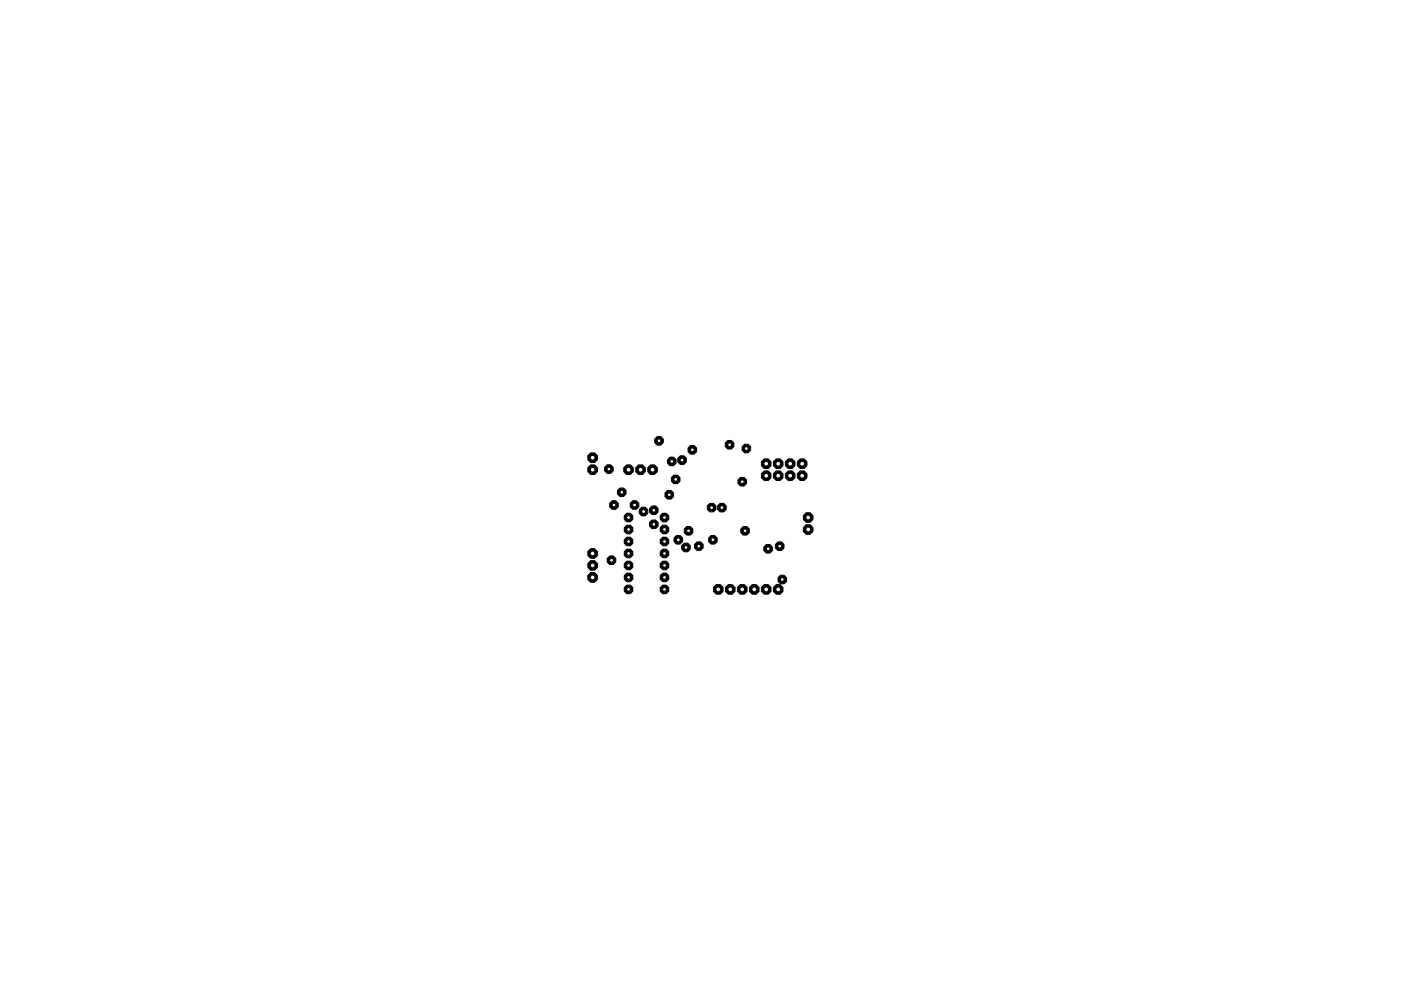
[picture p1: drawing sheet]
<svg xmlns="http://www.w3.org/2000/svg" width="297mm" height="210mm" viewBox="0 0 297 210" stroke-linecap="round" stroke-linejoin="round" font-family="sans-serif">
<circle cx="171.3" cy="112.3" r="1.1" fill="#000" stroke="#000" stroke-width=".21"/>
<circle cx="171.3" cy="112.3" r=".51" fill="#fff" stroke="#000" stroke-width=".21"/>
<circle cx="171.3" cy="109.7" r="1.1" fill="#000" stroke="#000" stroke-width=".21"/>
<circle cx="171.3" cy="109.7" r=".51" fill="#fff" stroke="#000" stroke-width=".21"/>
<circle cx="125.6" cy="97" r="1.1" fill="#000" stroke="#000" stroke-width=".21"/>
<circle cx="125.6" cy="97" r=".51" fill="#fff" stroke="#000" stroke-width=".21"/>
<circle cx="125.6" cy="99.6" r="1.1" fill="#000" stroke="#000" stroke-width=".21"/>
<circle cx="125.6" cy="99.6" r=".51" fill="#fff" stroke="#000" stroke-width=".21"/>
<circle cx="140.9" cy="125" r=".99" fill="#000" stroke="#000" stroke-width=".21"/>
<circle cx="140.9" cy="125" r=".4" fill="#fff" stroke="#000" stroke-width=".21"/>
<circle cx="140.9" cy="122.4" r=".99" fill="#000" stroke="#000" stroke-width=".21"/>
<circle cx="140.9" cy="122.4" r=".4" fill="#fff" stroke="#000" stroke-width=".21"/>
<circle cx="140.9" cy="109.7" r=".99" fill="#000" stroke="#000" stroke-width=".21"/>
<circle cx="140.9" cy="109.7" r=".4" fill="#fff" stroke="#000" stroke-width=".21"/>
<circle cx="133.3" cy="109.7" r=".99" fill="#000" stroke="#000" stroke-width=".21"/>
<circle cx="133.3" cy="109.7" r=".4" fill="#fff" stroke="#000" stroke-width=".21"/>
<circle cx="140.9" cy="119.9" r=".99" fill="#000" stroke="#000" stroke-width=".21"/>
<circle cx="140.9" cy="119.9" r=".4" fill="#fff" stroke="#000" stroke-width=".21"/>
<circle cx="140.9" cy="117.3" r=".99" fill="#000" stroke="#000" stroke-width=".21"/>
<circle cx="140.9" cy="117.3" r=".4" fill="#fff" stroke="#000" stroke-width=".21"/>
<circle cx="140.9" cy="112.3" r=".99" fill="#000" stroke="#000" stroke-width=".21"/>
<circle cx="140.9" cy="112.3" r=".4" fill="#fff" stroke="#000" stroke-width=".21"/>
<circle cx="140.9" cy="114.8" r=".99" fill="#000" stroke="#000" stroke-width=".21"/>
<circle cx="140.9" cy="114.8" r=".4" fill="#fff" stroke="#000" stroke-width=".21"/>
<circle cx="133.3" cy="112.3" r=".99" fill="#000" stroke="#000" stroke-width=".21"/>
<circle cx="133.3" cy="112.3" r=".4" fill="#fff" stroke="#000" stroke-width=".21"/>
<circle cx="133.3" cy="114.8" r=".99" fill="#000" stroke="#000" stroke-width=".21"/>
<circle cx="133.3" cy="114.8" r=".4" fill="#fff" stroke="#000" stroke-width=".21"/>
<circle cx="133.3" cy="117.3" r=".99" fill="#000" stroke="#000" stroke-width=".21"/>
<circle cx="133.3" cy="117.3" r=".4" fill="#fff" stroke="#000" stroke-width=".21"/>
<circle cx="133.3" cy="119.9" r=".99" fill="#000" stroke="#000" stroke-width=".21"/>
<circle cx="133.3" cy="119.9" r=".4" fill="#fff" stroke="#000" stroke-width=".21"/>
<circle cx="133.3" cy="122.4" r=".99" fill="#000" stroke="#000" stroke-width=".21"/>
<circle cx="133.3" cy="122.4" r=".4" fill="#fff" stroke="#000" stroke-width=".21"/>
<circle cx="133.3" cy="125" r=".99" fill="#000" stroke="#000" stroke-width=".21"/>
<circle cx="133.3" cy="125" r=".4" fill="#fff" stroke="#000" stroke-width=".21"/>
<circle cx="125.6" cy="117.3" r="1.1" fill="#000" stroke="#000" stroke-width=".21"/>
<circle cx="125.6" cy="117.3" r=".51" fill="#fff" stroke="#000" stroke-width=".21"/>
<circle cx="125.6" cy="119.9" r="1.1" fill="#000" stroke="#000" stroke-width=".21"/>
<circle cx="125.6" cy="119.9" r=".51" fill="#fff" stroke="#000" stroke-width=".21"/>
<circle cx="125.6" cy="122.4" r="1.1" fill="#000" stroke="#000" stroke-width=".21"/>
<circle cx="125.6" cy="122.4" r=".51" fill="#fff" stroke="#000" stroke-width=".21"/>
<circle cx="133.3" cy="99.6" r="1.1" fill="#000" stroke="#000" stroke-width=".21"/>
<circle cx="133.3" cy="99.6" r=".51" fill="#fff" stroke="#000" stroke-width=".21"/>
<circle cx="135.8" cy="99.6" r="1.1" fill="#000" stroke="#000" stroke-width=".21"/>
<circle cx="135.8" cy="99.6" r=".51" fill="#fff" stroke="#000" stroke-width=".21"/>
<circle cx="138.3" cy="99.6" r="1.1" fill="#000" stroke="#000" stroke-width=".21"/>
<circle cx="138.3" cy="99.6" r=".51" fill="#fff" stroke="#000" stroke-width=".21"/>
<circle cx="165" cy="125" r="1.1" fill="#000" stroke="#000" stroke-width=".21"/>
<circle cx="165" cy="125" r=".51" fill="#fff" stroke="#000" stroke-width=".21"/>
<circle cx="162.5" cy="125" r="1.1" fill="#000" stroke="#000" stroke-width=".21"/>
<circle cx="162.5" cy="125" r=".51" fill="#fff" stroke="#000" stroke-width=".21"/>
<circle cx="159.9" cy="125" r="1.1" fill="#000" stroke="#000" stroke-width=".21"/>
<circle cx="159.9" cy="125" r=".51" fill="#fff" stroke="#000" stroke-width=".21"/>
<circle cx="157.4" cy="125" r="1.1" fill="#000" stroke="#000" stroke-width=".21"/>
<circle cx="157.4" cy="125" r=".51" fill="#fff" stroke="#000" stroke-width=".21"/>
<circle cx="154.8" cy="125" r="1.1" fill="#000" stroke="#000" stroke-width=".21"/>
<circle cx="154.8" cy="125" r=".51" fill="#fff" stroke="#000" stroke-width=".21"/>
<circle cx="152.3" cy="125" r="1.1" fill="#000" stroke="#000" stroke-width=".21"/>
<circle cx="152.3" cy="125" r=".51" fill="#fff" stroke="#000" stroke-width=".21"/>
<circle cx="162.5" cy="100.9" r="1.1" fill="#000" stroke="#000" stroke-width=".21"/>
<circle cx="162.5" cy="100.9" r=".51" fill="#fff" stroke="#000" stroke-width=".21"/>
<circle cx="162.5" cy="98.3" r="1.1" fill="#000" stroke="#000" stroke-width=".21"/>
<circle cx="162.5" cy="98.3" r=".51" fill="#fff" stroke="#000" stroke-width=".21"/>
<circle cx="165" cy="100.9" r="1.1" fill="#000" stroke="#000" stroke-width=".21"/>
<circle cx="165" cy="100.9" r=".51" fill="#fff" stroke="#000" stroke-width=".21"/>
<circle cx="165" cy="98.3" r="1.1" fill="#000" stroke="#000" stroke-width=".21"/>
<circle cx="165" cy="98.3" r=".51" fill="#fff" stroke="#000" stroke-width=".21"/>
<circle cx="167.5" cy="100.9" r="1.1" fill="#000" stroke="#000" stroke-width=".21"/>
<circle cx="167.5" cy="100.9" r=".51" fill="#fff" stroke="#000" stroke-width=".21"/>
<circle cx="167.5" cy="98.3" r="1.1" fill="#000" stroke="#000" stroke-width=".21"/>
<circle cx="167.5" cy="98.3" r=".51" fill="#fff" stroke="#000" stroke-width=".21"/>
<circle cx="170.1" cy="100.9" r="1.1" fill="#000" stroke="#000" stroke-width=".21"/>
<circle cx="170.1" cy="100.9" r=".51" fill="#fff" stroke="#000" stroke-width=".21"/>
<circle cx="170.1" cy="98.3" r="1.1" fill="#000" stroke="#000" stroke-width=".21"/>
<circle cx="170.1" cy="98.3" r=".51" fill="#fff" stroke="#000" stroke-width=".21"/>
<circle cx="162.9" cy="116.4" r=".99" fill="#000" stroke="#000" stroke-width=".21"/>
<circle cx="162.9" cy="116.4" r=".4" fill="#fff" stroke="#000" stroke-width=".21"/>
<circle cx="148.2" cy="115.8" r=".99" fill="#000" stroke="#000" stroke-width=".21"/>
<circle cx="148.2" cy="115.8" r=".4" fill="#fff" stroke="#000" stroke-width=".21"/>
<circle cx="151.2" cy="114.4" r=".99" fill="#000" stroke="#000" stroke-width=".21"/>
<circle cx="151.2" cy="114.4" r=".4" fill="#fff" stroke="#000" stroke-width=".21"/>
<circle cx="145.4" cy="116.1" r=".99" fill="#000" stroke="#000" stroke-width=".21"/>
<circle cx="145.4" cy="116.1" r=".4" fill="#fff" stroke="#000" stroke-width=".21"/>
<circle cx="158.2" cy="95.1" r=".99" fill="#000" stroke="#000" stroke-width=".21"/>
<circle cx="158.2" cy="95.1" r=".4" fill="#fff" stroke="#000" stroke-width=".21"/>
<circle cx="146" cy="112.5" r=".99" fill="#000" stroke="#000" stroke-width=".21"/>
<circle cx="146" cy="112.5" r=".4" fill="#fff" stroke="#000" stroke-width=".21"/>
<circle cx="138.6" cy="111.2" r=".99" fill="#000" stroke="#000" stroke-width=".21"/>
<circle cx="138.6" cy="111.2" r=".4" fill="#fff" stroke="#000" stroke-width=".21"/>
<circle cx="139.7" cy="93.5" r=".99" fill="#000" stroke="#000" stroke-width=".21"/>
<circle cx="139.7" cy="93.5" r=".4" fill="#fff" stroke="#000" stroke-width=".21"/>
<circle cx="129.1" cy="99.5" r=".99" fill="#000" stroke="#000" stroke-width=".21"/>
<circle cx="129.1" cy="99.5" r=".4" fill="#fff" stroke="#000" stroke-width=".21"/>
<circle cx="129.6" cy="118.8" r=".99" fill="#000" stroke="#000" stroke-width=".21"/>
<circle cx="129.6" cy="118.8" r=".4" fill="#fff" stroke="#000" stroke-width=".21"/>
<circle cx="130.2" cy="107.1" r=".99" fill="#000" stroke="#000" stroke-width=".21"/>
<circle cx="130.2" cy="107.1" r=".4" fill="#fff" stroke="#000" stroke-width=".21"/>
<circle cx="131.8" cy="104.4" r=".99" fill="#000" stroke="#000" stroke-width=".21"/>
<circle cx="131.8" cy="104.4" r=".4" fill="#fff" stroke="#000" stroke-width=".21"/>
<circle cx="141.9" cy="104.9" r=".99" fill="#000" stroke="#000" stroke-width=".21"/>
<circle cx="141.9" cy="104.9" r=".4" fill="#fff" stroke="#000" stroke-width=".21"/>
<circle cx="138.6" cy="108.2" r=".99" fill="#000" stroke="#000" stroke-width=".21"/>
<circle cx="138.6" cy="108.2" r=".4" fill="#fff" stroke="#000" stroke-width=".21"/>
<circle cx="142.4" cy="97.8" r=".99" fill="#000" stroke="#000" stroke-width=".21"/>
<circle cx="142.4" cy="97.8" r=".4" fill="#fff" stroke="#000" stroke-width=".21"/>
<circle cx="134.5" cy="107.1" r=".99" fill="#000" stroke="#000" stroke-width=".21"/>
<circle cx="134.5" cy="107.1" r=".4" fill="#fff" stroke="#000" stroke-width=".21"/>
<circle cx="143.3" cy="101.6" r=".99" fill="#000" stroke="#000" stroke-width=".21"/>
<circle cx="143.3" cy="101.6" r=".4" fill="#fff" stroke="#000" stroke-width=".21"/>
<circle cx="136.4" cy="108.5" r=".99" fill="#000" stroke="#000" stroke-width=".21"/>
<circle cx="136.4" cy="108.5" r=".4" fill="#fff" stroke="#000" stroke-width=".21"/>
<circle cx="146.8" cy="95.4" r=".99" fill="#000" stroke="#000" stroke-width=".21"/>
<circle cx="146.8" cy="95.4" r=".4" fill="#fff" stroke="#000" stroke-width=".21"/>
<circle cx="144.6" cy="97.6" r=".99" fill="#000" stroke="#000" stroke-width=".21"/>
<circle cx="144.6" cy="97.6" r=".4" fill="#fff" stroke="#000" stroke-width=".21"/>
<circle cx="150.9" cy="107.6" r=".99" fill="#000" stroke="#000" stroke-width=".21"/>
<circle cx="150.9" cy="107.6" r=".4" fill="#fff" stroke="#000" stroke-width=".21"/>
<circle cx="165.3" cy="115.8" r=".99" fill="#000" stroke="#000" stroke-width=".21"/>
<circle cx="165.3" cy="115.8" r=".4" fill="#fff" stroke="#000" stroke-width=".21"/>
<circle cx="157.4" cy="102.1" r=".99" fill="#000" stroke="#000" stroke-width=".21"/>
<circle cx="157.4" cy="102.1" r=".4" fill="#fff" stroke="#000" stroke-width=".21"/>
<circle cx="165.9" cy="122.9" r=".99" fill="#000" stroke="#000" stroke-width=".21"/>
<circle cx="165.9" cy="122.9" r=".4" fill="#fff" stroke="#000" stroke-width=".21"/>
<circle cx="153.1" cy="107.6" r=".99" fill="#000" stroke="#000" stroke-width=".21"/>
<circle cx="153.1" cy="107.6" r=".4" fill="#fff" stroke="#000" stroke-width=".21"/>
<circle cx="158" cy="112.5" r=".99" fill="#000" stroke="#000" stroke-width=".21"/>
<circle cx="158" cy="112.5" r=".4" fill="#fff" stroke="#000" stroke-width=".21"/>
<circle cx="143.8" cy="114.4" r=".99" fill="#000" stroke="#000" stroke-width=".21"/>
<circle cx="143.8" cy="114.4" r=".4" fill="#fff" stroke="#000" stroke-width=".21"/>
<circle cx="154.7" cy="94.3" r=".99" fill="#000" stroke="#000" stroke-width=".21"/>
<circle cx="154.7" cy="94.3" r=".4" fill="#fff" stroke="#000" stroke-width=".21"/>
</svg>
